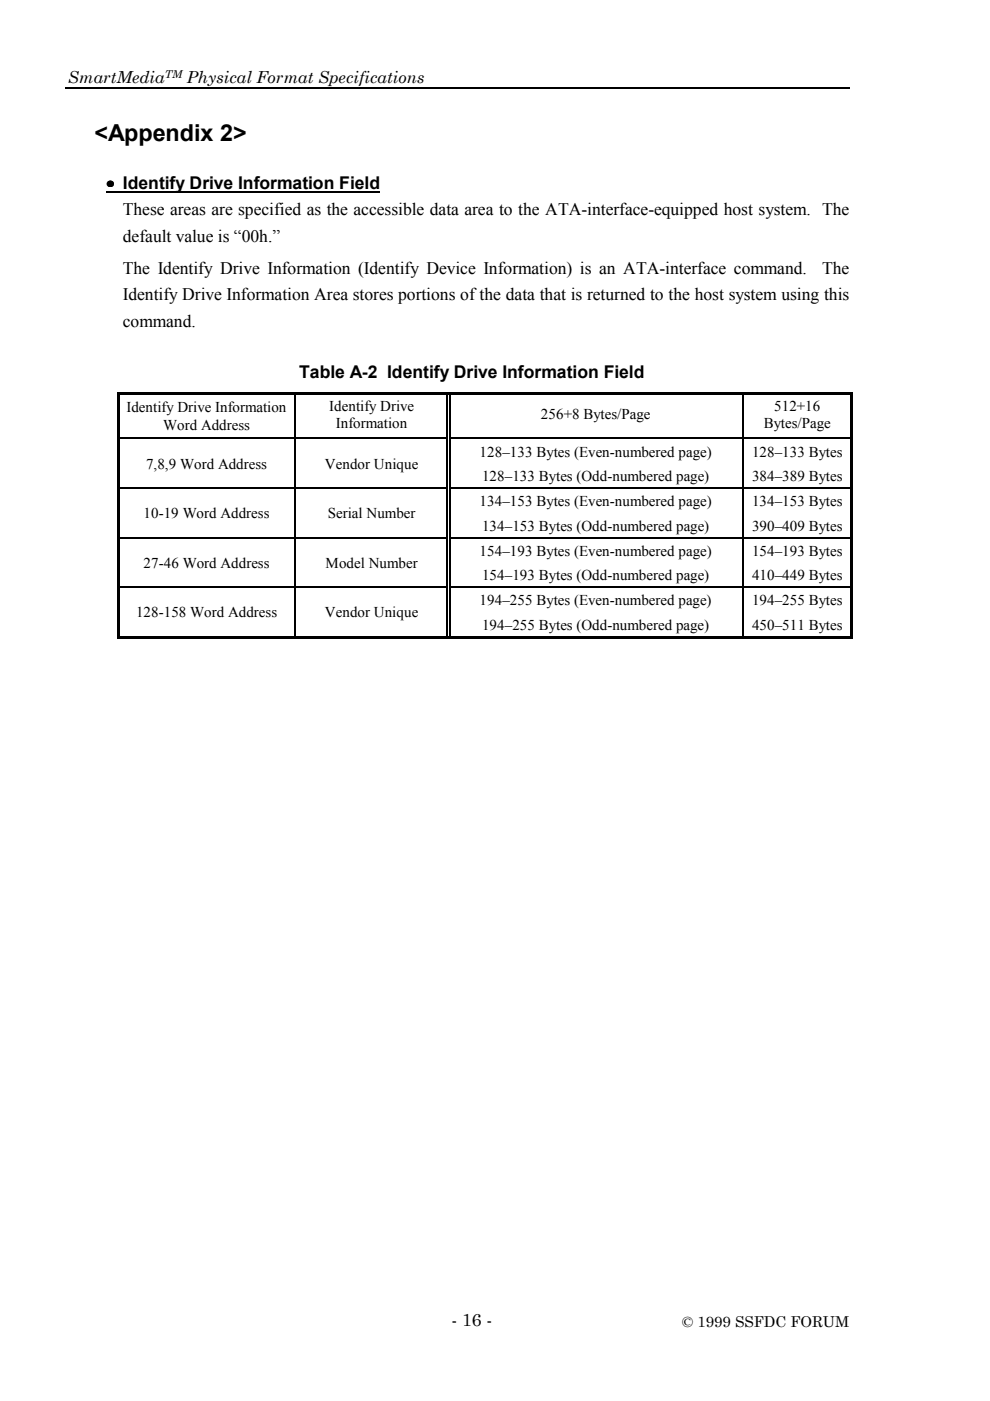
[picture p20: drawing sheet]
<svg xmlns="http://www.w3.org/2000/svg" width="210mm" height="297mm" viewBox="0 0 210 297" stroke-linecap="round" stroke-linejoin="round" font-family="sans-serif">
<defs><g id="words">
<text font-size="5" x="20" y="30">&lt;Appendix 2&gt;</text>
<g font-size="3.7">
<text x="22.6" y="40">• Identify Drive Information Field</text>
<text x="26" y="45.7">These areas are specified as the accessible data area to the ATA-interface-equipped host system. The</text>
<text x="26" y="51.3">default value is “00h.”</text>
<text x="26" y="58">The Identify Drive Information (Identify Device Information) is an ATA-interface command.</text>
<text x="174.3" y="58">The</text>
<text x="26" y="63.6">Identify Drive Information Area stores portions of the data that is returned to the host system using this</text>
<text x="26" y="69.3">command.</text>
<text x="63.4" y="80.2">Table A-2 Identify Drive Information Field</text>
<text x="95.7" y="281.2">- 16 -</text>
</g>
<g font-size="3.5">
<text x="14.4" y="17.5">SmartMedia</text>
<text x="39.6" y="17.5">Physical Format Specifications</text>
</g>
<g font-size="3.2">
<text x="26.8" y="87.4">Identify Drive Information</text>
<text x="69.8" y="87.1">Identify Drive</text>
<text x="114.7" y="88.9">256+8 Bytes/Page</text>
<text x="164.1" y="87.1">512+16</text>
<text x="34.6" y="91.2">Word Address</text>
<text x="71.2" y="90.8">Information</text>
<text x="161.9" y="90.8">Bytes/Page</text>
<text x="31" y="99.4">7,8,9 Word Address</text>
<text x="68.9" y="99.4">Vendor Unique</text>
<text x="101.7" y="96.8">128–133 Bytes (Even-numbered page)</text>
<text x="102.2" y="102">128–133 Bytes (Odd-numbered page)</text>
<text x="159.4" y="96.8">128–133 Bytes</text>
<text x="159.4" y="102">384–389 Bytes</text>
<text x="101.7" y="107.3">134–153 Bytes (Even-numbered page)</text>
<text x="159.4" y="107.3">134–153 Bytes</text>
<text x="30.5" y="109.9">10-19 Word Address</text>
<text x="69.5" y="109.9">Serial Number</text>
<text x="102.2" y="112.5">134–153 Bytes (Odd-numbered page)</text>
<text x="159.4" y="112.5">390–409 Bytes</text>
<text x="101.7" y="117.8">154–193 Bytes (Even-numbered page)</text>
<text x="159.4" y="117.8">154–193 Bytes</text>
<text x="30.5" y="120.4">27-46 Word Address</text>
<text x="69" y="120.4">Model Number</text>
<text x="102.2" y="123">154–193 Bytes (Odd-numbered page)</text>
<text x="159.4" y="123">410–449 Bytes</text>
<text x="28.8" y="130.9">128-158 Word Address</text>
<text x="68.9" y="130.9">Vendor Unique</text>
<text x="101.7" y="128.3">194–255 Bytes (Even-numbered page)</text>
<text x="159.4" y="128.3">194–255 Bytes</text>
<text x="102.2" y="133.5">194–255 Bytes (Odd-numbered page)</text>
<text x="159.4" y="133.5">450–511 Bytes</text>
<text x="144.7" y="281.4">© 1999 SSFDC FORUM</text>
</g>
<text font-size="2.3" x="34.9" y="16.6">TM</text>
</g></defs>
<g fill="none" stroke="#000" stroke-width=".25">
<path d="M13.9 18.8h166.4M62.5 83.7v8.9M62.5 93.1v10.3M94.8 83.7v8.9M94.8 93.1v10.3M95.3 83.7v8.9M95.3 93.1v10.3M157.6 83.7v8.9M157.6 93.1v10.3M24.8 103.5h69.9M24.8 114h69.9M62.5 103.6v10.3"/>
<path d="M62.5 114.1v10.3M94.8 103.6v10.3M94.8 114.1v10.3M95.3 103.6v10.3M95.3 114.1v10.3M95.4 103.5h85.4M95.4 114h85.4M157.6 103.6v10.3M157.6 114.1v10.3M24.8 124.5h69.9M62.5 124.6v10.3M94.8 124.6v10.3"/>
<path d="M95.3 124.6v10.3M95.4 124.5h85.4M157.6 124.6v10.3"/>
</g>
<path d="M22.5 40.7h58.1" fill="none" stroke="#000" stroke-width=".38"/>
<g fill="#000">
<path d="M24.8 83.2h.5v.5h-.5zM24.8 83.7h.5v8.9h-.5zM24.8 92.6h.5v.5h-.5zM25.3 83.2h37.1v.5h-37.1zM62.4 83.7h.3zM62.4 83.2h32.3v.5h-32.3zM62.4 93.1h.3zM62.4 92.6h.5v.2h-.5zM62.4 92.9h.5v.2h-.5zM94.7 83.7h.2zM94.7 83.2h62.8v.5h-62.8zM94.7 92.6h.2v.5h-.2z"/>
<path d="M95.2 83.7h.2zM95.2 92.6h.2v.5h-.2zM157.5 83.7h.2zM157.5 83.2h22.8v.5h-22.8zM157.5 93.1h.2zM157.5 92.6h.5v.2h-.5zM157.5 92.9h.5v.2h-.5zM180.3 83.2h.5v.5h-.5zM180.3 83.7h.5v8.9h-.5zM180.3 92.6h.5v.5h-.5zM24.8 93.1h.5v10.3h-.5zM24.8 103.6h.5v10.3h-.5z"/>
<path d="M94.7 103.4h.2v.2h-.2zM94.7 113.9h.2v.2h-.2zM95.2 103.4h.2v.2h-.2zM95.2 113.9h.2v.2h-.2zM180.3 93.1h.5v10.3h-.5zM180.3 103.6h.5v10.3h-.5zM24.8 114.1h.5v10.3h-.5zM24.8 124.6h.5v10.8h-.5zM25.3 134.9h37.1v.5h-37.1zM62.4 134.9h32.3v.5h-32.3zM94.7 124.4h.2v.2h-.2zM94.7 134.9h62.8v.5h-62.8z"/>
<path d="M95.2 124.4h.2v.2h-.2zM157.5 134.9h22.8v.5h-22.8zM180.3 114.1h.5v10.3h-.5zM180.3 124.6h.5v10.8h-.5z"/>
</g>
<path d="M25.3 92.7h37.1M25.3 93h37.1M62.9 92.7h31.8M62.9 93h31.8M95.4 92.7h62.1M95.4 93h62.1M158 92.7h22.3M158 93h22.3" fill="none" stroke="#000" stroke-width=".21"/>
<use href="#words"/>
</svg>
